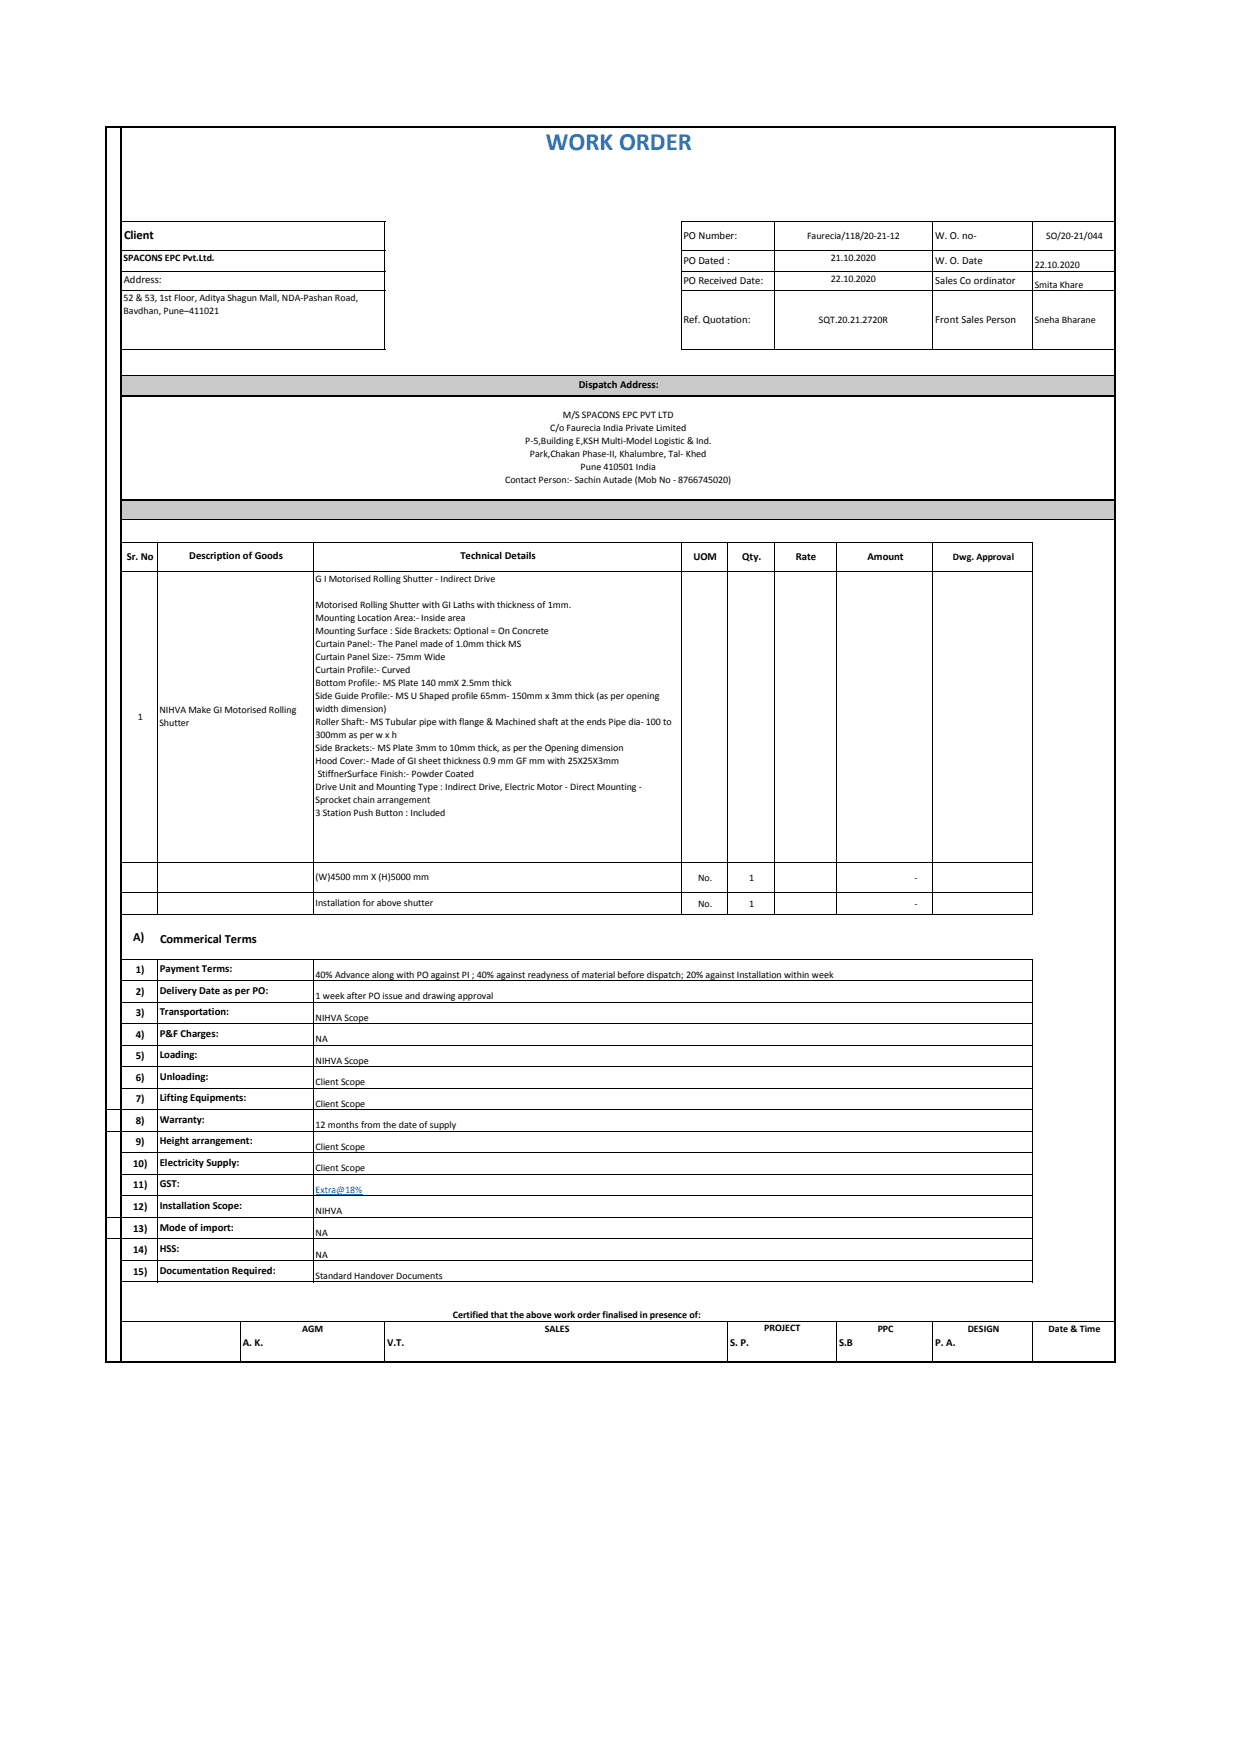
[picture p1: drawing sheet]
<svg xmlns="http://www.w3.org/2000/svg" width="210mm" height="297mm" viewBox="0 0 210 297" stroke-linecap="round" stroke-linejoin="round" font-family="sans-serif">
<defs><g id="words">
<text font-size="4.2" fill="#2f75b5" x="92.4" y="25.4">WORK ORDER</text>
<g font-size="2.1">
<text x="21" y="40.5">Client</text>
<text x="22.5" y="159.3">A)</text>
<text x="27.1" y="159.6">Commerical Terms</text>
</g>
<g font-size="1.8">
<text x="115.7" y="40.5">PO Number:</text>
<text x="158.4" y="40.5">W. O. no-</text>
<text x="21" y="48">Address:</text>
<text x="115.7" y="44.7">PO Dated :</text>
<text x="158.4" y="44.7">W. O. Date</text>
<text x="115.7" y="48.1">PO Received Date:</text>
<text x="158.4" y="48.1">Sales Co ordinator</text>
<text x="115.7" y="54.7">Ref. Quotation:</text>
<text x="158.4" y="54.7">Front Sales Person</text>
<text x="98" y="65.7">Dispatch Address:</text>
<text x="21.5" y="94.9">Sr. No</text>
<text x="32" y="94.7">Description of Goods</text>
<text x="78" y="94.7">Technical Details</text>
<text x="117.4" y="94.9">UOM</text>
<text x="125.7" y="94.9">Qty.</text>
<text x="134.8" y="94.9">Rate</text>
<text x="146.9" y="94.9">Amount</text>
<text x="23" y="164.8">1)</text>
<text x="27.1" y="164.6">Payment Terms:</text>
<text x="23" y="168.4">2)</text>
<text x="23" y="172.1">3)</text>
<text x="27.1" y="168.3">Delivery Date as per PO:</text>
<text x="27.1" y="171.9">Transportation:</text>
<text x="23" y="175.7">4)</text>
<text x="23" y="179.3">5)</text>
<text x="27.1" y="175.5">P&amp;F Charges:</text>
<text x="27.1" y="179.2">Loading:</text>
<text x="23" y="183">6)</text>
<text x="27.1" y="182.8">Unloading:</text>
<text x="23" y="186.6">7)</text>
<text x="23" y="190.3">8)</text>
<text x="27.1" y="186.5">Lifting Equipments:</text>
<text x="27.1" y="190.1">Warranty:</text>
<text x="22.5" y="197.6">10)</text>
<text x="23" y="193.9">9)</text>
<text x="27.1" y="197.4">Electricity Supply:</text>
<text x="27.1" y="193.7">Height arrangement:</text>
<text x="22.5" y="201.2">11)</text>
<text x="27.1" y="201">GST:</text>
<text x="22.5" y="204.8">12)</text>
<text x="22.5" y="208.5">13)</text>
<text x="27.1" y="204.7">Installation Scope:</text>
<text x="27.1" y="208.3">Mode of import:</text>
<text x="22.5" y="212.1">14)</text>
<text x="22.5" y="215.8">15)</text>
<text x="27.1" y="212">HSS:</text>
<text x="27.1" y="215.6">Documentation Required:</text>
<text x="41.1" y="227.8">A. K.</text>
<text x="65.6" y="227.8">V.T.</text>
<text x="123.6" y="227.8">S. P.</text>
<text x="142.1" y="227.8">S.B</text>
<text x="158.4" y="227.8">P. A.</text>
</g>
<g font-size="1.7">
<text x="136.7" y="40.4">Faurecia/118/20-21-12</text>
<text x="177.2" y="40.5">SO/20-21/044</text>
<text x="20.9" y="44.2">SPACONS EPC Pvt.Ltd.</text>
<text x="140.7" y="44.2">21.10.2020</text>
<text x="140.7" y="47.7">22.10.2020</text>
<text x="175.2" y="45.4">22.10.2020</text>
<text x="20.9" y="51">52 &amp; 53, 1st Floor, Aditya Shagun Mall, NDA-Pashan Road,</text>
<text x="20.9" y="53.2">Bavdhan, Pune–411021</text>
<text x="175.2" y="48.7">Smita Khare</text>
<text x="138.7" y="54.7">SQT.20.21.2720R</text>
<text x="175.2" y="54.7">Sneha Bharane</text>
<text x="95.3" y="70.8">M/S SPACONS EPC PVT LTD</text>
<text x="88.9" y="75.2">P-5,Building E,KSH Multi-Model Logistic &amp; Ind.</text>
<text x="89.7" y="77.4">Park,Chakan Phase-II, Khalumbre, Tal- Khed</text>
<text x="93.2" y="73">C/o Faurecia India Private Limited</text>
<text x="85.5" y="81.8">Contact Person:- Sachin Autade (Mob No - 8766745020)</text>
<text x="98.3" y="79.6">Pune 410501 India</text>
<text x="161.4" y="94.8">Dwg. Approval</text>
<text x="53.4" y="98.5">G I Motorised Rolling Shutter - Indirect Drive</text>
<text x="53.4" y="102.9">Motorised Rolling Shutter with GI Laths with thickness of 1mm.</text>
<text x="53.4" y="105.1">Mounting Location Area:- Inside area</text>
<text x="53.4" y="107.3">Mounting Surface : Side Brackets: Optional = On Concrete</text>
<text x="53.4" y="109.5">Curtain Panel:- The Panel made of 1.0mm thick MS</text>
<text x="53.4" y="111.7">Curtain Panel Size:- 75mm Wide</text>
<text x="53.4" y="113.9">Curtain Profile:- Curved</text>
<text x="53.4" y="116.1">Bottom Profile:- MS Plate 140 mmX 2.5mm thick</text>
<text x="53.4" y="118.3">Side Guide Profile:- MS U Shaped profile 65mm- 150mm x 3mm thick (as per opening</text>
<text x="23.3" y="121.9">1</text>
<text x="27" y="120.8">NIHVA Make GI Motorised Rolling</text>
<text x="27" y="123">Shutter</text>
<text x="53.4" y="120.5">width dimension)</text>
<text x="53.4" y="122.7">Roller Shaft:- MS Tubular pipe with flange &amp; Machined shaft at the ends Pipe dia- 100 to</text>
<text x="53.4" y="124.9">300mm as per w x h</text>
<text x="53.4" y="127.1">Side Brackets:- MS Plate 3mm to 10mm thick, as per the Opening dimension</text>
<text x="53.4" y="129.3">Hood Cover:- Made of GI sheet thickness 0.9 mm GF mm with 25X25X3mm</text>
<text x="53.8" y="131.5">StiffnerSurface Finish:- Powder Coated</text>
<text x="53.4" y="133.7">Drive Unit and Mounting Type : Indirect Drive, Electric Motor - Direct Mounting -</text>
<text x="53.4" y="135.9">Sprocket chain arrangement</text>
<text x="53.4" y="138.2">3 Station Push Button : Included</text>
<text x="53.4" y="149">(W)4500 mm X (H)5000 mm</text>
<text x="118.2" y="149.1">No.</text>
<text x="126.9" y="149.1">1</text>
<text x="154.8" y="149.1">-</text>
<text x="53.4" y="153.4">Installation for above shutter</text>
<text x="118.2" y="153.5">No.</text>
<text x="126.9" y="153.5">1</text>
<text x="154.8" y="153.5">-</text>
<text x="53.4" y="165.5">40% Advance along with PO against PI ; 40% against readyness of material before dispatch; 20% against Installation within week</text>
<text x="53.4" y="172.8">NIHVA Scope</text>
<text x="53.4" y="169.2">1 week after PO issue and drawing approval</text>
<text x="53.4" y="176.5">NA</text>
<text x="53.4" y="180.1">NIHVA Scope</text>
<text x="53.4" y="183.8">Client Scope</text>
<text x="53.4" y="187.4">Client Scope</text>
<text x="53.4" y="191">12 months from the date of supply</text>
<text x="53.4" y="194.7">Client Scope</text>
<text x="53.4" y="198.3">Client Scope</text>
<text x="53.4" y="205.6">NIHVA</text>
<text x="53.4" y="209.2">NA</text>
<text x="53.4" y="212.9">NA</text>
<text x="53.4" y="216.5">Standard Handover Documents</text>
<text x="51.2" y="225.5">AGM</text>
<text x="76.7" y="223.1">Certified that the above work order finalised in presence of:</text>
<text x="92.3" y="225.5">SALES</text>
<text x="129.4" y="225.3">PROJECT</text>
<text x="148.6" y="225.5">PPC</text>
<text x="163.9" y="225.5">DESIGN</text>
<text x="177.5" y="225.5">Date &amp; Time</text>
</g>
<text font-size="1.7" fill="#0563c1" x="53.4" y="202">Extra@18%</text>
</g></defs>
<g fill="#c9c9c9">
<path d="M20.5 63.5h168.3v3.6h-168.3z" fill-rule="evenodd"/>
<path d="M20.5 84.5h168.3v3.5h-168.3z" fill-rule="evenodd"/>
</g>
<path d="M53.4 202.2h8" fill="none" stroke="#0563c1" stroke-width=".17"/>
<g fill="none" stroke="#000" stroke-width=".17">
<path d="M20.7 37.4h44.5M65.2 37.5v21.7M115.3 37.4v21.8M115.4 37.4h73.2M131.1 37.5v21.7M158 37.5v21.7M174.9 37.5v21.7M20.7 42.4h44.5M20.7 45.9h44.5M20.7 49.2h44.5M20.7 59.1h44.5M115.4 42.4h73.2"/>
<path d="M115.4 45.9h73.2M115.4 49.2h73.2M115.4 59.1h73.2M20.7 63.5h167.9M20.7 88h167.9M20.7 91.8h154.2M20.7 96.8h154.2M26.6 91.9v63M53.1 91.9v63M115.3 91.9v63M123.2 91.9v63M131.1 91.9v63"/>
<path d="M141.7 91.9v63M158 91.9v63M174.9 91.9v63M20.7 146h154.2M20.7 151.1h154.2M20.7 154.8h154.2M20.7 162.4h154.2M20.7 166h154.2M20.7 169.7h154.2M20.7 173.3h154.2M20.7 177h154.2M26.6 162.5v54.6"/>
<path d="M53.1 162.5v54.6M174.9 162.5v54.6M18.1 187.9h2.3M18.1 191.5h2.3M20.7 187.9h154.2M20.7 191.5h154.2M20.7 180.6h154.2M20.7 184.2h154.2M20.7 195.2h154.2M20.7 198.8h154.2M18.1 206.1h2.3M18.1 209.7h2.3"/>
<path d="M20.7 206.1h154.2M20.7 209.7h154.2M20.7 202.4h154.2M20.7 213.4h154.2M20.7 217h154.2M20.7 223.7h167.9M40.7 223.8v6.7M65.2 223.8v6.7M123.2 223.8v6.7M141.7 223.8v6.7M158 223.8v6.7M174.9 223.8v6.7"/>
</g>
<path d="M18 21.4v209.4M18.1 21.6h170.8M20.6 21.7v209.1M188.8 21.7v209.1M20.7 67h168.2M20.7 84.6h168.2M18.1 230.6h170.8" fill="none" stroke="#000" stroke-width=".3"/>
<use href="#words"/>
</svg>
